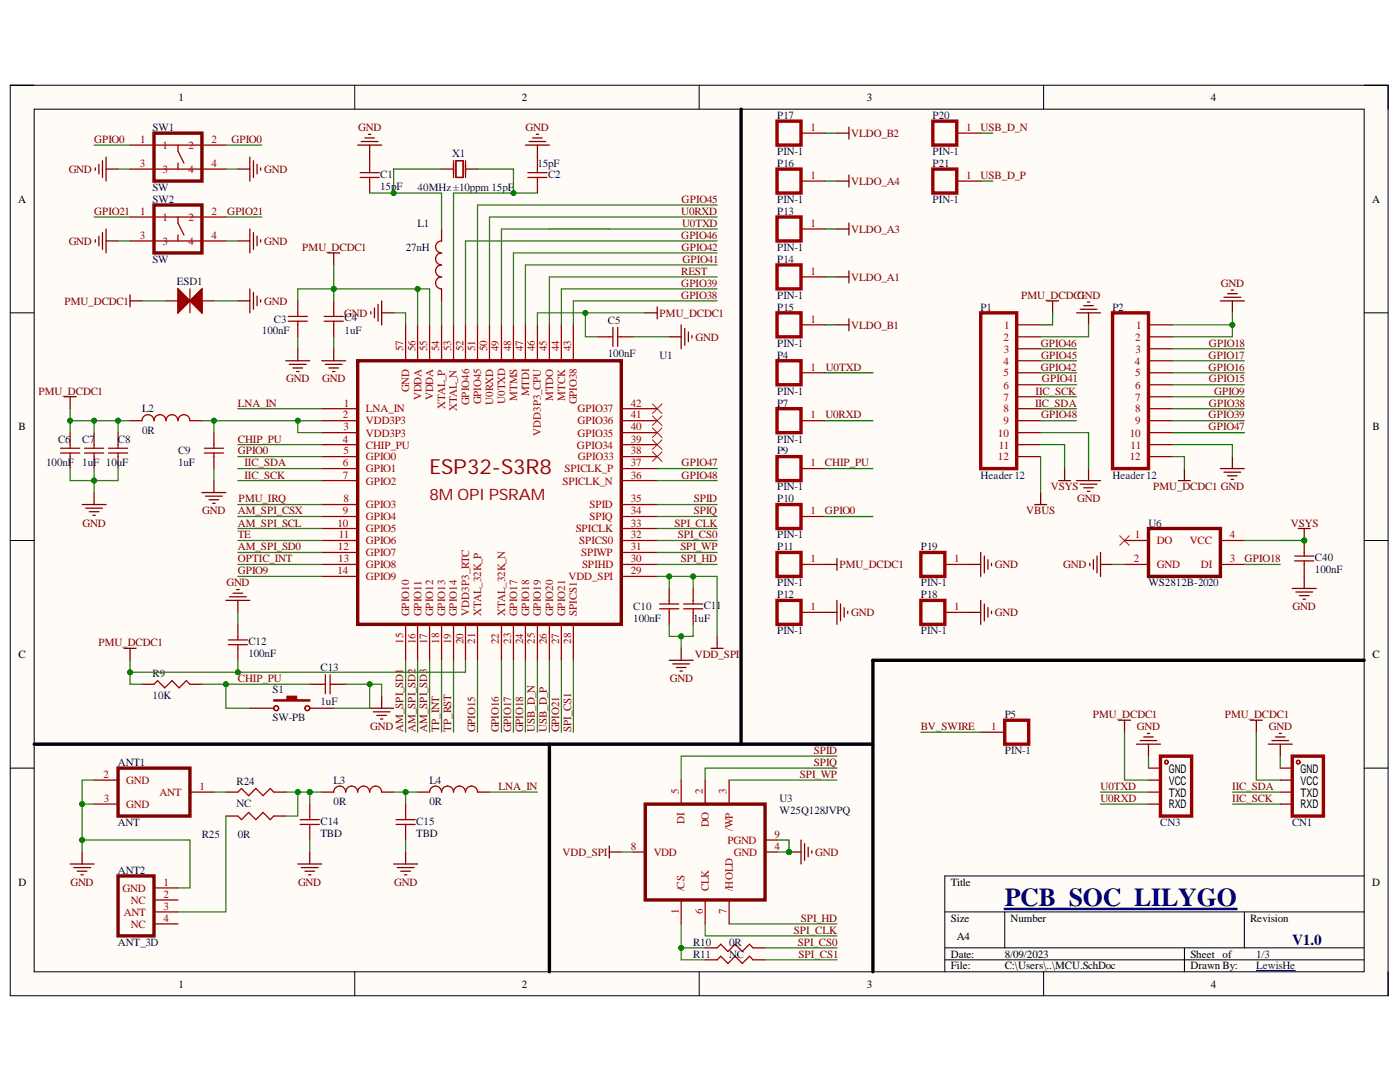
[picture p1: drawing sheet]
<svg xmlns="http://www.w3.org/2000/svg" width="279mm" height="216mm" viewBox="0 0 279 216" stroke-linecap="round" stroke-linejoin="round" font-family="sans-serif">
<defs><g id="words">
<text font-size="5.2" fill="#000080" x="200.5" y="180.8">PCB_SOC_LILYGO</text>
<text font-size="4.1" fill="#980000" x="85.7" y="94.6">ESP32-S3R8</text>
<text font-size="3.1" fill="#980000" x="85.7" y="99.7">8M OPI PSRAM</text>
<text font-size="3" fill="#000080" x="257.9" y="188.5">V1.0</text>
<g font-size="2.4">
<text x="233.2" y="154.2">GND</text>
<text x="259.6" y="154.2">GND</text>
<text x="233.2" y="156.6">VCC</text>
<text x="233.2" y="158.9">TXD</text>
<text x="233.2" y="161.3">RXD</text>
<text x="259.6" y="156.6">VCC</text>
<text x="259.6" y="158.9">TXD</text>
<text x="259.6" y="161.3">RXD</text>
</g>
<g font-size="2.2">
<text x="35.6" y="20.1">1</text>
<text x="104.1" y="20.1">2</text>
<text x="173" y="20.1">3</text>
<text x="241.6" y="20.1">4</text>
<text x="3.6" y="40.4">A</text>
<text x="273.9" y="40.4">A</text>
<text x="3.7" y="85.9">B</text>
<text x="273.9" y="85.9">B</text>
<text x="3.7" y="131.4">C</text>
<text x="273.9" y="131.4">C</text>
<text x="3.7" y="176.8">D</text>
<text x="189.8" y="176.8">Title</text>
<text x="273.9" y="176.8">D</text>
<text x="189.8" y="183.9">Size</text>
<text x="201.7" y="183.9">Number</text>
<text x="249.5" y="183.9">Revision</text>
<text x="189.8" y="191.1">Date:</text>
<text x="190.9" y="187.5">A4</text>
<text x="200.5" y="191.1">8/09/2023</text>
<text x="237.6" y="191.1">Sheet of</text>
<text x="35.6" y="197.1">1</text>
<text x="104.1" y="197.1">2</text>
<text x="173" y="197.1">3</text>
<text x="189.8" y="193.4">File:</text>
<text x="200.5" y="193.4">C:\Users\..\MCU.SchDoc</text>
<text x="237.6" y="193.4">Drawn By:</text>
<text x="241.6" y="197.1">4</text>
</g>
<g font-size="2.2" fill="#000080">
<text x="155.1" y="23.8">P17</text>
<text x="186.1" y="23.8">P20</text>
<text x="30.5" y="26.1">SW1</text>
<text x="75.9" y="35.4">C1</text>
<text x="90.3" y="31.4">X1</text>
<text x="107.3" y="33.3">15pF</text>
<text x="109.4" y="35.4">C2</text>
<text x="155.1" y="33.3">P16</text>
<text x="155.1" y="30.9">PIN-1</text>
<text x="186.1" y="33.3">P21</text>
<text x="186.1" y="30.9">PIN-1</text>
<text x="30.5" y="38.1">SW</text>
<text x="30.5" y="40.4">SW2</text>
<text x="75.9" y="37.8">15p</text>
<text x="79.1" y="37.8">F</text>
<text x="83.3" y="38.1">40MHz±10ppm 15pF</text>
<text x="155.1" y="40.4">PIN-1</text>
<text x="186.1" y="40.4">PIN-1</text>
<text x="83.3" y="45.3">L1</text>
<text x="155.1" y="42.9">P13</text>
<text x="30.5" y="52.4">SW</text>
<text x="81" y="50.1">27nH</text>
<text x="155.1" y="52.4">P14</text>
<text x="155.1" y="50.1">PIN-1</text>
<text x="35.3" y="56.9">ESD1</text>
<text x="155.1" y="59.6">PIN-1</text>
<text x="54.7" y="64.4">C3</text>
<text x="68.8" y="64.1">C4</text>
<text x="121.3" y="64.6">C5</text>
<text x="155.1" y="62">P15</text>
<text x="195.7" y="62">P1</text>
<text x="222" y="62">P2</text>
<text x="52.3" y="66.7">100nF</text>
<text x="68.8" y="66.6">1uF</text>
<text x="121.3" y="71.3">100nF</text>
<text x="131.6" y="71.6">U1</text>
<text x="155.1" y="71.6">P4</text>
<text x="155.1" y="69.2">PIN-1</text>
<text x="28.3" y="82.3">L2</text>
<text x="155.1" y="78.8">PIN-1</text>
<text x="155.1" y="81.1">P7</text>
<text x="11.6" y="88.3">C6</text>
<text x="16.4" y="88.3">C7</text>
<text x="23.5" y="88.3">C8</text>
<text x="28.3" y="86.6">0R</text>
<text x="155.1" y="88.3">PIN-1</text>
<text x="9.2" y="93">100nF</text>
<text x="16.4" y="93">1uF 10uF</text>
<text x="35.5" y="93">1uF</text>
<text x="35.5" y="90.7">C9</text>
<text x="155.1" y="90.7">P9</text>
<text x="195.7" y="95.5">Header12</text>
<text x="222" y="95.5">Header12</text>
<text x="155.1" y="97.9">PIN-1</text>
<text x="155.1" y="100.2">P10</text>
<text x="155.1" y="107.4">PIN-1</text>
<text x="229.2" y="105.1">U6</text>
<text x="155.1" y="109.8">P11</text>
<text x="183.8" y="109.8">P19</text>
<text x="262.4" y="112">C40</text>
<text x="155.1" y="117">PIN-1</text>
<text x="155.1" y="119.4">P12</text>
<text x="183.8" y="119.4">P18</text>
<text x="183.8" y="117">PIN-1</text>
<text x="229.2" y="117">WS2812B-2020</text>
<text x="262.4" y="114.4">100nF</text>
<text x="126.4" y="124.2">100nF</text>
<text x="126.4" y="121.7">C10</text>
<text x="138.3" y="124.2">1uF</text>
<text x="140.4" y="121.6">C11</text>
<text x="49.6" y="131.1">100nF</text>
<text x="49.6" y="128.7">C12</text>
<text x="155.1" y="126.5">PIN-1</text>
<text x="183.8" y="126.5">PIN-1</text>
<text x="30.5" y="135.2">R9</text>
<text x="64" y="134">C13</text>
<text x="30.5" y="139.5">10K</text>
<text x="54.4" y="138.2">S1</text>
<text x="54.4" y="144">SW-PB</text>
<text x="64" y="140.7">1uF</text>
<text x="200.5" y="143.3">P5</text>
<text x="23.5" y="152.8">ANT1</text>
<text x="200.5" y="150.5">PIN-1</text>
<text x="47.2" y="161">NC</text>
<text x="47.2" y="156.7">R24</text>
<text x="66.6" y="160.7">0R</text>
<text x="66.6" y="156.4">L3</text>
<text x="85.7" y="160.7">0R</text>
<text x="85.7" y="156.4">L4</text>
<text x="155.6" y="160">U3</text>
<text x="23.5" y="164.8">ANT</text>
<text x="40.3" y="167.1">R25</text>
<text x="47.5" y="167.1">0R</text>
<text x="64" y="167">TBD</text>
<text x="64" y="164.5">C14</text>
<text x="83.1" y="167">TBD</text>
<text x="83.1" y="164.5">C15</text>
<text x="155.6" y="162.4">W25Q128JVPQ</text>
<text x="231.6" y="164.8">CN3</text>
<text x="257.9" y="164.8">CN1</text>
<text x="23.5" y="174.3">ANT2</text>
<text x="23.5" y="188.7">ANT_3D</text>
<text x="138.3" y="188.7">R10</text>
<text x="138.3" y="191.1">R11</text>
<text x="145.5" y="188.7">0R</text>
<text x="145.5" y="191.1">NC</text>
<text x="250.7" y="191.1">1/3</text>
<text x="250.7" y="193.4">LewisHe</text>
</g>
<g font-size="2.2" fill="#800000">
<text x="18.8" y="28.5">GPIO0</text>
<text x="46.2" y="28.5">GPIO0</text>
<text x="71.5" y="26.1">GND</text>
<text x="104.9" y="26.1">GND</text>
<text x="169.9" y="27.3">VLDO_B2</text>
<text x="195.7" y="26.1">USB_D_N</text>
<text x="13.7" y="34.5">GND</text>
<text x="52.7" y="34.5">GND</text>
<text x="195.7" y="35.7">USB_D_P</text>
<text x="136" y="40.4">GPIO45</text>
<text x="169.9" y="36.9">VLDO_A4</text>
<text x="18.8" y="42.9">GPIO21</text>
<text x="45.3" y="42.9">GPIO21</text>
<text x="136" y="42.9">U0RXD</text>
<text x="136" y="47.6">GPIO46</text>
<text x="136.1" y="45.3">U0TXD</text>
<text x="169.9" y="46.4">VLDO_A3</text>
<text x="13.7" y="48.8">GND</text>
<text x="52.7" y="48.8">GND</text>
<text x="60.3" y="50.1">PMU_DCDC1</text>
<text x="136" y="50.1">GPIO42</text>
<text x="136.2" y="52.4">GPIO41</text>
<text x="136" y="57.2">GPIO39</text>
<text x="136" y="54.8">REST</text>
<text x="136" y="59.6">GPIO38</text>
<text x="169.9" y="56">VLDO_A1</text>
<text x="203.8" y="59.6">PMU_DCDCG1ND</text>
<text x="243.7" y="57.2">GND</text>
<text x="12.9" y="60.8">PMU_DCDC1</text>
<text x="52.7" y="60.8">GND</text>
<text x="68.7" y="63.2">GND</text>
<text x="131.6" y="63.2">PMU_DCDC1</text>
<text x="169.9" y="65.6">VLDO_B1</text>
<text x="138.8" y="68">GND</text>
<text x="207.7" y="69.2">GPIO46</text>
<text x="207.8" y="71.6">GPIO45</text>
<text x="241.2" y="71.6">GPIO17</text>
<text x="241.3" y="69.2">GPIO18</text>
<text x="57.1" y="76.3">GND</text>
<text x="64.3" y="76.3">GND</text>
<text x="164.8" y="73.9">U0TXD</text>
<text x="207.7" y="73.9">GPIO42</text>
<text x="207.9" y="76.3">GPIO41</text>
<text x="241.2" y="73.9">GPIO16</text>
<text x="241.3" y="76.3">GPIO15</text>
<text x="7.7" y="78.8">PMU_DCDC1</text>
<text x="47.5" y="81.1">LNA_IN</text>
<text x="164.7" y="83.5">U0RXD</text>
<text x="206.6" y="81.1">IIC_SDA</text>
<text x="206.7" y="78.8">IIC_SCK</text>
<text x="207.8" y="83.5">GPIO48</text>
<text x="241.2" y="83.5">GPIO39</text>
<text x="241.3" y="81.1">GPIO38</text>
<text x="242.3" y="78.8">GPIO9</text>
<text x="47.5" y="88.3">CHIP_PU</text>
<text x="241.2" y="85.9">GPIO47</text>
<text x="47.5" y="90.7">GPIO0</text>
<text x="48.8" y="93">IIC_SDA</text>
<text x="48.8" y="95.5">IIC_SCK</text>
<text x="136" y="95.5">GPIO48</text>
<text x="136" y="93">GPIO47</text>
<text x="164.6" y="93">CHIP_PU</text>
<text x="47.6" y="100.2">PMU_IRQ</text>
<text x="138.5" y="100.2">SPID</text>
<text x="209.7" y="97.9">VSYS</text>
<text x="215" y="100.2">GND</text>
<text x="230.1" y="97.9">PMU_DCDC1 GND</text>
<text x="16.5" y="105.1">GND</text>
<text x="40.4" y="102.6">GND</text>
<text x="47.5" y="102.6">AM_SPI_CSX</text>
<text x="47.5" y="105.1">AM_SPI_SCL</text>
<text x="47.5" y="107.4">TE</text>
<text x="134.6" y="105.1">SPI_CLK</text>
<text x="135.3" y="107.4">SPI_CS0</text>
<text x="138.5" y="102.6">SPIQ</text>
<text x="164.6" y="102.6">GPIO0</text>
<text x="204.8" y="102.6">VBUS</text>
<text x="257.6" y="105.1">VSYS</text>
<text x="47.5" y="109.8">AM_SPI_SD0</text>
<text x="47.5" y="112.2">OPTIC_INT</text>
<text x="135.8" y="109.8">SPI_WP</text>
<text x="135.9" y="112.2">SPI_HD</text>
<text x="167.5" y="113.4">PMU_DCDC1</text>
<text x="198.6" y="113.4">GND</text>
<text x="212.2" y="113.4">GND</text>
<text x="248.4" y="112.2">GPIO18</text>
<text x="45.2" y="117">GND</text>
<text x="47.5" y="114.6">GPIO9</text>
<text x="169.9" y="123">GND</text>
<text x="198.6" y="123">GND</text>
<text x="257.9" y="121.7">GND</text>
<text x="19.6" y="128.9">PMU_DCDC1</text>
<text x="138.7" y="131.4">VDD_SPI</text>
<text x="47.5" y="136.1">CHIP_PU</text>
<text x="133.7" y="136.1">GND</text>
<text x="218.1" y="143.3">PMU_DCDC1</text>
<text x="244.4" y="143.3">PMU_DCDC1</text>
<text x="73.9" y="145.7">GND</text>
<text x="80.5" y="146.1" transform="rotate(-90 80.5 146.1)">AM_SPI_SD1</text>
<text x="82.9" y="146.1" transform="rotate(-90 82.9 146.1)">AM_SPI_SD2</text>
<text x="85.3" y="146.1" transform="rotate(-90 85.3 146.1)">AM_SPI_SD3</text>
<text x="87.6" y="146.1" transform="rotate(-90 87.6 146.1)">TP_INT</text>
<text x="90" y="146.1" transform="rotate(-90 90 146.1)">TP_RST</text>
<text x="94.8" y="146.1" transform="rotate(-90 94.8 146.1)">GPIO15</text>
<text x="99.6" y="146.1" transform="rotate(-90 99.6 146.1)">GPIO16</text>
<text x="102" y="146.1" transform="rotate(-90 102 146.1)">GPIO17</text>
<text x="104.4" y="146.1" transform="rotate(-90 104.4 146.1)">GPIO18</text>
<text x="106.8" y="146.1" transform="rotate(-90 106.8 146.1)">USB_D_N</text>
<text x="109.1" y="146.1" transform="rotate(-90 109.1 146.1)">USB_D_P</text>
<text x="111.6" y="146.1" transform="rotate(-90 111.6 146.1)">GPIO21</text>
<text x="114" y="146.1" transform="rotate(-90 114 146.1)">SPI_CS1</text>
<text x="183.8" y="145.7">BV_SWIRE</text>
<text x="226.9" y="145.7">GND</text>
<text x="253.2" y="145.7">GND</text>
<text x="159.6" y="155.2">SPI_WP</text>
<text x="162.4" y="150.5">SPID</text>
<text x="162.4" y="152.8">SPIQ</text>
<text x="99.5" y="157.6">LNA_IN</text>
<text x="219.6" y="157.6">U0TXD</text>
<text x="219.6" y="160">U0RXD</text>
<text x="245.9" y="157.6">IIC_SDA</text>
<text x="245.9" y="160">IIC_SCK</text>
<text x="112.3" y="170.8">VDD_SPI</text>
<text x="162.7" y="170.8">GND</text>
<text x="14" y="176.8">GND</text>
<text x="59.5" y="176.8">GND</text>
<text x="78.7" y="176.8">GND</text>
<text x="159.8" y="183.9">SPI_HD</text>
<text x="158.5" y="186.3">SPI_CLK</text>
<text x="159.2" y="188.7">SPI_CS0</text>
<text x="159.4" y="191.1">SPI_CS1</text>
</g>
<g font-size="2.2" fill="#980000">
<text x="28" y="28.5">1</text>
<text x="32.4" y="29.7">1</text>
<text x="37.6" y="29.7">2</text>
<text x="42.2" y="28.5">2</text>
<text x="161.8" y="26.1">1</text>
<text x="192.8" y="26.1">1</text>
<text x="27.9" y="33.3">3</text>
<text x="32.4" y="34.5">3</text>
<text x="37.6" y="34.5">4</text>
<text x="42.2" y="33.3">4</text>
<text x="161.8" y="35.7">1</text>
<text x="192.8" y="35.7">1</text>
<text x="27.9" y="47.6">3</text>
<text x="28" y="42.9">1</text>
<text x="32.4" y="44.1">1</text>
<text x="37.6" y="44.1">2</text>
<text x="42.2" y="42.9">2</text>
<text x="42.2" y="47.6">4</text>
<text x="161.8" y="45.3">1</text>
<text x="32.4" y="48.8">3</text>
<text x="37.6" y="48.8">4</text>
<text x="161.8" y="54.8">1</text>
<text x="161.8" y="64.4">1</text>
<text x="200.4" y="65.6">1</text>
<text x="226.7" y="65.6">1</text>
<text x="80.5" y="70" transform="rotate(-90 80.5 70)">57</text>
<text x="82.9" y="70" transform="rotate(-90 82.9 70)">56</text>
<text x="85.3" y="70" transform="rotate(-90 85.3 70)">55</text>
<text x="87.6" y="70" transform="rotate(-90 87.6 70)">54</text>
<text x="90" y="70" transform="rotate(-90 90 70)">53</text>
<text x="92.5" y="70" transform="rotate(-90 92.5 70)">52</text>
<text x="94.8" y="70" transform="rotate(-90 94.8 70)">51</text>
<text x="97.2" y="70" transform="rotate(-90 97.2 70)">50</text>
<text x="99.6" y="70" transform="rotate(-90 99.6 70)">49</text>
<text x="102" y="70" transform="rotate(-90 102 70)">48</text>
<text x="104.4" y="70" transform="rotate(-90 104.4 70)">47</text>
<text x="106.8" y="70" transform="rotate(-90 106.8 70)">46</text>
<text x="109.1" y="70" transform="rotate(-90 109.1 70)">45</text>
<text x="111.6" y="70" transform="rotate(-90 111.6 70)">44</text>
<text x="114" y="70" transform="rotate(-90 114 70)">43</text>
<text x="200.3" y="68">2</text>
<text x="200.3" y="70.4">3</text>
<text x="226.6" y="68">2</text>
<text x="226.6" y="70.4">3</text>
<text x="161.8" y="73.9">1</text>
<text x="200.3" y="72.7">4</text>
<text x="200.3" y="75.1">5</text>
<text x="200.3" y="77.6">6</text>
<text x="226.5" y="72.7">4</text>
<text x="226.6" y="75.1">5</text>
<text x="226.6" y="77.6">6</text>
<text x="68.4" y="83.5">2</text>
<text x="68.6" y="81.1">1</text>
<text x="73" y="82.3">LNA_IN</text>
<text x="81.6" y="78.2" transform="rotate(-90 81.6 78.2)">GND</text>
<text x="84.1" y="79.9" transform="rotate(-90 84.1 79.9)">VDDA</text>
<text x="86.5" y="79.9" transform="rotate(-90 86.5 79.9)">VDDA</text>
<text x="88.8" y="81.6" transform="rotate(-90 88.8 81.6)">XTAL_P</text>
<text x="91.2" y="82.1" transform="rotate(-90 91.2 82.1)">XTAL_N</text>
<text x="93.7" y="80.8" transform="rotate(-90 93.7 80.8)">GPIO46</text>
<text x="96" y="80.7" transform="rotate(-90 96 80.7)">GPIO45</text>
<text x="98.4" y="80.8" transform="rotate(-90 98.4 80.8)">U0RXD</text>
<text x="100.8" y="80.6" transform="rotate(-90 100.8 80.6)">U0TXD</text>
<text x="103.2" y="79.9" transform="rotate(-90 103.2 79.9)">MTMS</text>
<text x="105.6" y="79.1" transform="rotate(-90 105.6 79.1)">MTDI</text>
<text x="110.4" y="79.9" transform="rotate(-90 110.4 79.9)">MTDO</text>
<text x="112.8" y="79.9" transform="rotate(-90 112.8 79.9)">MTCK</text>
<text x="115.1" y="80.7" transform="rotate(-90 115.1 80.7)">GPIO38</text>
<text x="115.2" y="82.3">GPIO37</text>
<text x="125.9" y="83.5">41</text>
<text x="125.9" y="81.1">42</text>
<text x="161.8" y="83.5">1</text>
<text x="200.3" y="79.9">7</text>
<text x="200.3" y="82.3">8</text>
<text x="226.6" y="79.9">7</text>
<text x="226.6" y="82.3">8</text>
<text x="68.4" y="88.3">4</text>
<text x="68.5" y="85.9">3</text>
<text x="73" y="84.7">VDD3P3</text>
<text x="73" y="87.1">VDD3P3</text>
<text x="73" y="89.5">CHIP_PU</text>
<text x="108" y="87" transform="rotate(-90 108 87)">VDD3P3_CPU</text>
<text x="115.1" y="89.5">GPIO34</text>
<text x="115.2" y="87.1">GPIO35</text>
<text x="115.2" y="84.7">GPIO36</text>
<text x="125.9" y="88.3">39</text>
<text x="125.9" y="85.9">40</text>
<text x="199.2" y="87.1">10</text>
<text x="199.3" y="89.5">11</text>
<text x="200.3" y="84.7">9</text>
<text x="225.5" y="87.1">10</text>
<text x="225.6" y="89.5">11</text>
<text x="226.6" y="84.7">9</text>
<text x="68.4" y="93">6</text>
<text x="68.4" y="95.5">7</text>
<text x="68.5" y="90.7">5</text>
<text x="73" y="91.9">GPIO0</text>
<text x="73" y="94.2">GPIO1</text>
<text x="112.7" y="94.2">SPICLK_P</text>
<text x="115.3" y="91.9">GPIO33</text>
<text x="125.9" y="95.5">36</text>
<text x="125.9" y="93">37</text>
<text x="125.9" y="90.7">38</text>
<text x="161.8" y="93">1</text>
<text x="199.2" y="91.9">12</text>
<text x="225.5" y="91.9">12</text>
<text x="68.5" y="100.2">8</text>
<text x="73" y="96.7">GPIO2</text>
<text x="73" y="101.4">GPIO3</text>
<text x="112.3" y="96.7">SPICLK_N</text>
<text x="117.7" y="101.4">SPID</text>
<text x="125.9" y="100.2">35</text>
<text x="67.3" y="105.1">10</text>
<text x="67.6" y="107.4">11</text>
<text x="68.4" y="102.6">9</text>
<text x="73" y="103.8">GPIO4</text>
<text x="73" y="106.2">GPIO5</text>
<text x="114.9" y="106.2">SPICLK</text>
<text x="117.7" y="103.8">SPIQ</text>
<text x="125.9" y="107.4">32</text>
<text x="125.9" y="105.1">33</text>
<text x="125.9" y="102.6">34</text>
<text x="161.8" y="102.6">1</text>
<text x="226.5" y="107.4">1</text>
<text x="245.4" y="107.4">4</text>
<text x="67.4" y="109.8">12</text>
<text x="67.5" y="112.2">13</text>
<text x="73" y="108.6">GPIO6</text>
<text x="73" y="111">GPIO7</text>
<text x="73" y="113.4">GPIO8</text>
<text x="115.6" y="108.6">SPICS0</text>
<text x="116" y="111">SPIWP</text>
<text x="116.2" y="113.4">SPIHD</text>
<text x="125.9" y="112.2">30</text>
<text x="125.9" y="109.8">31</text>
<text x="161.8" y="112.2">1</text>
<text x="190.4" y="112.2">1</text>
<text x="226.3" y="112.2">2</text>
<text x="230.9" y="108.6">DO</text>
<text x="230.9" y="113.4">GND</text>
<text x="237.5" y="108.6">VCC</text>
<text x="239.7" y="113.4">DI</text>
<text x="245.4" y="112.2">3</text>
<text x="67.3" y="114.6">14</text>
<text x="73" y="115.8">GPIO9</text>
<text x="113.4" y="115.8">VDD_SPI</text>
<text x="125.9" y="114.6">29</text>
<text x="81.6" y="122.9" transform="rotate(-90 81.6 122.9)">GPIO10</text>
<text x="84.1" y="122.9" transform="rotate(-90 84.1 122.9)">GPIO11</text>
<text x="86.5" y="122.9" transform="rotate(-90 86.5 122.9)">GPIO12</text>
<text x="88.8" y="122.9" transform="rotate(-90 88.8 122.9)">GPIO13</text>
<text x="91.2" y="122.9" transform="rotate(-90 91.2 122.9)">GPIO14</text>
<text x="93.7" y="122.9" transform="rotate(-90 93.7 122.9)">VDD3P3_RTC</text>
<text x="96" y="122.9" transform="rotate(-90 96 122.9)">XTAL_32K_P</text>
<text x="100.8" y="122.9" transform="rotate(-90 100.8 122.9)">XTAL_32K_N</text>
<text x="103.2" y="122.9" transform="rotate(-90 103.2 122.9)">GPIO17</text>
<text x="105.6" y="122.9" transform="rotate(-90 105.6 122.9)">GPIO18</text>
<text x="108" y="122.9" transform="rotate(-90 108 122.9)">GPIO19</text>
<text x="110.4" y="122.9" transform="rotate(-90 110.4 122.9)">GPIO20</text>
<text x="112.8" y="122.9" transform="rotate(-90 112.8 122.9)">GPIO21</text>
<text x="115.1" y="122.9" transform="rotate(-90 115.1 122.9)">SPICS1</text>
<text x="161.8" y="121.7">1</text>
<text x="190.4" y="121.7">1</text>
<text x="80.5" y="128.5" transform="rotate(-90 80.5 128.5)">15</text>
<text x="82.9" y="128.6" transform="rotate(-90 82.9 128.6)">16</text>
<text x="85.3" y="128.6" transform="rotate(-90 85.3 128.6)">17</text>
<text x="87.6" y="128.5" transform="rotate(-90 87.6 128.5)">18</text>
<text x="90" y="128.6" transform="rotate(-90 90 128.6)">19</text>
<text x="92.5" y="128.6" transform="rotate(-90 92.5 128.6)">20</text>
<text x="94.8" y="128.4" transform="rotate(-90 94.8 128.4)">21</text>
<text x="99.6" y="128.6" transform="rotate(-90 99.6 128.6)">22</text>
<text x="102" y="128.5" transform="rotate(-90 102 128.5)">23</text>
<text x="104.4" y="128.6" transform="rotate(-90 104.4 128.6)">24</text>
<text x="106.8" y="128.5" transform="rotate(-90 106.8 128.5)">25</text>
<text x="109.1" y="128.6" transform="rotate(-90 109.1 128.6)">26</text>
<text x="111.6" y="128.6" transform="rotate(-90 111.6 128.6)">27</text>
<text x="114" y="128.5" transform="rotate(-90 114 128.5)">28</text>
<text x="197.8" y="145.7">1</text>
<text x="20.6" y="155.2">2</text>
<text x="20.7" y="160">3</text>
<text x="25.2" y="156.4">GND</text>
<text x="25.2" y="161.2">GND</text>
<text x="31.8" y="158.9">ANT</text>
<text x="39.8" y="157.6">1</text>
<text x="135.4" y="158.5" transform="rotate(-90 135.4 158.5)">5</text>
<text x="140.3" y="158.5" transform="rotate(-90 140.3 158.5)">2</text>
<text x="145" y="158.5" transform="rotate(-90 145 158.5)">3</text>
<text x="136.6" y="164.4" transform="rotate(-90 136.6 164.4)">DI</text>
<text x="141.5" y="165.1" transform="rotate(-90 141.5 165.1)">DO</text>
<text x="146.3" y="165.9" transform="rotate(-90 146.3 165.9)">/WP</text>
<text x="154.6" y="167.1">9</text>
<text x="125.9" y="169.6">8</text>
<text x="130.5" y="170.8">VDD</text>
<text x="145.2" y="168.4">PGND</text>
<text x="146.4" y="170.8">GND</text>
<text x="154.6" y="169.6">4</text>
<text x="24.4" y="178">GND</text>
<text x="32.7" y="176.8">1</text>
<text x="32.7" y="179.2">2</text>
<text x="136.6" y="177.9" transform="rotate(-90 136.6 177.9)">/CS</text>
<text x="141.5" y="177.9" transform="rotate(-90 141.5 177.9)">CLK</text>
<text x="146.3" y="177.9" transform="rotate(-90 146.3 177.9)">/HOLD</text>
<text x="24.7" y="182.7">ANT</text>
<text x="26.1" y="180.3">NC</text>
<text x="26.1" y="185.1">NC</text>
<text x="32.7" y="181.5">3</text>
<text x="32.7" y="183.9">4</text>
<text x="135.4" y="182.3" transform="rotate(-90 135.4 182.3)">1</text>
<text x="140.3" y="182.5" transform="rotate(-90 140.3 182.5)">6</text>
<text x="145" y="182.5" transform="rotate(-90 145 182.5)">7</text>
</g>
</g></defs>
<path d="M2 17h275v181.7h-275z" fill-rule="evenodd" fill="#fffcf8"/>
<path d="M2 17h275v181.7h-275z" fill="none" stroke="#000" stroke-width=".2"/>
<path d="M6.8 21.8h265.4v172.1h-265.4z" fill-rule="evenodd" fill="#fffcf8"/>
<g fill="none" stroke="#000" stroke-width=".2">
<path d="M2 17h4.8M70.8 17v4.8M139.5 17v4.8M208.3 17v4.8M272.2 17h4.8v4.8M6.8 21.8h265.4v172.1h-265.4zM2 62.4h4.8M272.2 62.4h4.8M2 107.8h4.8M272.2 107.8h4.8M2 153.3h4.8M272.2 153.3h4.8"/>
<path d="M272.2 174.8h-83.6v19.1M70.8 193.9v4.8M139.5 193.9v4.8M188.6 182h83.6M188.6 189.1h83.6M188.6 191.5h83.6M200.5 182v7.1M208.3 193.9v4.8M236.4 189.1v4.8M248.3 182v7.1M277 193.9v4.8"/>
</g>
<path d="M71.4 72h52.6v52.6h-52.6zM23.6 153.3h14.3v9.5h-14.3zM128.8 160.4h23.9v19.2h-23.9z" fill="none" stroke="#800000" stroke-width=".68"/>
<g fill="none" stroke="#980000" stroke-width=".25">
<path d="M71.9 34.5h3.8M71.9 35.4h3.8M73.8 31.3v3.2M73.8 35.4v3.1M105.3 34.5h3.9M105.3 35.4h3.9M107.3 31.3v3.2M107.3 35.4v3.1M88.1 45.7v2.4a1.19 1.19 0 0 0-1.2 1.2 1.19 1.19 0 0 0 1.2 1.2 1.2 1.2 0 0 0-1.2 1.2 1.2 1.2 0 0 0 1.2 1.2 1.19 1.19 0 0 0-1.2 1.2 1.19 1.19 0 0 0 1.2 1.2 1.19 1.19 0 0 0-1.2 1.1 1.19 1.19 0 0 0 1.2 1.2v2.4M57.5 63.1h3.8M57.5 64.1h3.8M59.4 60v3.1"/>
<path d="M59.4 64.1v3.1M64.7 63.1h3.8M64.7 64.1h3.8M66.6 60v3.1M66.6 64.1v3.1M80.9 64.8v7.2M83.3 64.8v7.2M85.7 64.8v7.2M88.1 64.8v7.2M90.5 64.8v7.2M92.9 64.8v7.2M95.3 64.8v7.2"/>
<path d="M97.7 64.8v7.2M100.1 64.8v7.2M102.5 64.8v7.2M104.9 64.8v7.2M107.3 64.8v7.2M109.6 64.8v7.2M112 64.8v7.2M114.4 64.8v7.2M12.1 89.4h3.8M12.1 90.4h3.8M14 86.3v3.1M14 90.4v3.1"/>
<path d="M16.9 89.4h3.8M16.9 90.4h3.8M18.8 86.3v3.1M18.8 90.4v3.1M21.6 89.4h3.9M21.6 90.4h3.9M23.6 86.3v3.1M23.6 90.4v3.1M26 83.9h2.3a1.2 1.2 0 0 1 1.2-1.2 1.2 1.2 0 0 1 1.2 1.2 1.2 1.2 0 0 1 1.2-1.2 1.2 1.2 0 0 1 1.2 1.2 1.19 1.19 0 0 1 1.2-1.2 1.19 1.19 0 0 1 1.2 1.2 1.2 1.2 0 0 1 1.2-1.2 1.2 1.2 0 0 1 1.2 1.2h2.4M40.8 89.4h3.8M40.8 90.4h3.8M42.7 86.3v3.1"/>
<path d="M42.7 90.4v3.1M64.2 81.5h7.2M64.2 83.9h7.2M64.2 86.3h7.2M64.2 88.7h7.2M64.2 91.1h7.2M64.2 93.5h7.2M64.2 95.9h7.2M124 81.5h7.2M124 83.9h7.2M124 86.3h7.2M124 88.7h7.2"/>
<path d="M124 91.1h7.2M124 93.5h7.2M124 95.9h7.2M64.2 100.7h7.2M64.2 103.1h7.2M64.2 105.5h7.2M64.2 107.8h7.2M64.2 110.2h7.2M64.2 112.6h7.2M64.2 115h7.2M124 100.7h7.2M124 103.1h7.2"/>
<path d="M124 105.5h7.2M124 107.8h7.2M124 110.2h7.2M124 112.6h7.2M124 115h7.2M133.6 117.4v3.1M138.3 117.4v3.1M45.6 127.7h3.8M45.6 128.6h3.8M47.5 124.6v3.1M47.5 128.6v3.2M80.9 124.6v7.2"/>
<path d="M83.3 124.6v7.2M85.7 124.6v7.2M88.1 124.6v7.2M90.5 124.6v7.2M92.9 124.6v7.2M95.3 124.6v7.2M100.1 124.6v7.2M102.5 124.6v7.2M104.9 124.6v7.2M107.3 124.6v7.2M109.6 124.6v7.2M112 124.6v7.2"/>
<path d="M114.4 124.6v7.2M131.6 120.5h3.9M131.6 121.5h3.9M133.6 121.5v3.1M136.4 120.5h3.8M136.4 121.5h3.8M138.3 121.5v3.1M18.8 155.7h4.8M37.9 158.1h4.8M64.2 158.1h2.4a1.19 1.19 0 0 1 1.2-1.2 1.19 1.19 0 0 1 1.2 1.2 1.2 1.2 0 0 1 1.2-1.2 1.2 1.2 0 0 1 1.2 1.2 1.2 1.2 0 0 1 1.2-1.2 1.2 1.2 0 0 1 1.2 1.2 1.2 1.2 0 0 1 1.2-1.2 1.2 1.2 0 0 1 1.2 1.2h2.4M135.9 155.7v4.7M140.7 155.7v4.7"/>
<path d="M145.5 155.7v4.7M18.8 160.4h4.8M59.9 163.6h3.8M59.9 164.5h3.8M61.8 160.4v3.2M61.8 164.5v3.1M79 163.6h3.9M79 164.5h3.9M80.9 160.4v3.2M80.9 164.5v3.1M126.4 170h2.4M135.9 179.6v4.8"/>
<path d="M140.7 179.6v4.8M145.5 179.6v4.8M152.7 170h2.4M152.7 167.6h2.4"/>
</g>
<g fill="none" stroke="#800000" stroke-width=".25">
<path d="M71.4 29h4.8M72.1 28.2h3.3M72.8 27.5h1.9M73.5 26.8h.5M73.8 29v2.3M104.9 29h4.7M105.6 28.2h3.3M106.3 27.5h1.9M107 26.8h.5M107.3 29v2.3M57 72h4.8M57.8 72.7h3.3"/>
<path d="M58.5 73.4h1.9M59.2 74.1h.5M59.4 69.6v2.4M64.2 72h4.8M64.9 72.7h3.4M65.6 73.4h2M66.4 74.1h.4M66.6 69.6v2.4M74 62.2v.5M74.7 61.5v1.9M75.4 60.8v3.3M76.2 60v4.8"/>
<path d="M76.2 62.4h2.4M18.8 98.3v2.4M40.3 98.3h4.8M41 99h3.4M41.7 99.7h1.9M42.7 95.9v2.4M16.4 100.7h4.8M17.1 101.4h3.4M17.8 102.1h1.9M18.5 102.8h.5M42.4 100.4h.5M45.1 119.8h4.8"/>
<path d="M45.8 119.1h3.3M46.5 118.4h1.9M47.2 117.7h.5M47.5 119.8v2.4M133.6 131.8h4.7M134.3 132.5h3.3M135 133.2h1.9M135.7 133.9h.5M135.9 129.4v2.4M14 172.4h4.8M14.7 173.1h3.4M15.4 173.8h1.9"/>
<path d="M16.1 174.6h.5M16.4 170v2.4M59.4 172.4h4.8M60.2 173.1h3.3M60.9 173.8h1.9M61.6 174.6h.5M61.8 170v2.4M78.6 172.4h4.7M79.3 173.1h3.3M80 173.8h1.9M80.7 174.6h.5M80.9 170v2.4"/>
<path d="M157.5 170h2.4M159.9 167.6v4.8M160.6 168.3v3.4M161.3 169.1v1.9M162 169.8v.4"/>
</g>
<path d="M130.2 87.8l1.9 1.9M130.2 90.2l1.9 1.9M132.1 87.8l-1.9 1.9M132.1 90.2l-1.9 1.9" fill="none" stroke="#f00" stroke-width=".2"/>
<circle cx="157.5" cy="170" r=".48" fill="#008000"/>
<circle cx="157.5" cy="170" r=".48" fill="none" stroke="#008000" stroke-width=".2"/>
<path d="M133.6 67.2h2.3M135.9 64.8v4.8M136.7 65.5v3.4M137.4 66.3v1.9M138.1 67v.4M121.6 168.8v2.4M121.6 170h2.4" fill="none" stroke="#800000" stroke-width=".25"/>
<path d="M147.9 21.8v126.7h-141.1M174.2 131.8h98M109.6 148.5v45.4" fill="none" stroke="#000" stroke-width=".68"/>
<path d="M119.2 67.2h3.1M122.3 65.3v3.8M123.3 67.2h3.1M123.3 65.3v3.8M28.3 136.5h2.4l.8-.7 1.4 1.5 1.4-1.5 1.5 1.5 1.4-1.5 .7 .7h2.4M61.8 136.5h3.1M64.9 134.6v3.8M65.9 136.5h3.1M65.9 134.6v3.8M49.9 141.3h4.7M61.8 141.3h4.8M83.3 158.1h2.4a1.2 1.2 0 0 1 1.2-1.2 1.2 1.2 0 0 1 1.2 1.2 1.19 1.19 0 0 1 1.2-1.2 1.19 1.19 0 0 1 1.2 1.2 1.2 1.2 0 0 1 1.2-1.2 1.2 1.2 0 0 1 1.2 1.2 1.2 1.2 0 0 1 1.2-1.2 1.2 1.2 0 0 1 1.2 1.2h2.4" fill="none" stroke="#980000" stroke-width=".25"/>
<path d="M130.2 85.4l1.9 1.9M130.2 83l1.9 1.9M130.2 80.6l1.9 1.9M132.1 85.4l-1.9 1.9M132.1 83l-1.9 1.9M132.1 80.6l-1.9 1.9" fill="none" stroke="#f00" stroke-width=".2"/>
<path d="M54.6 139.6h2.7v-.7h1.9v.7h2.6v.3h-7.2z" fill-rule="evenodd" fill="#980000"/>
<g fill="none" stroke="#980000" stroke-width=".25">
<path d="M35.5 57.6v4.8l4.8-4.8v4.8zM37.9 57.6v4.8M54.6 139.6h2.7v-.7h1.9v.7h2.6v.3h-7.2zM140.7 189.1h2.4l.7-.7 1.5 1.5 1.4-1.5 1.4 1.5 1.5-1.5 .7 .7h2.4M140.7 191.5h2.4l.7-.7 1.5 1.4 1.4-1.4 1.4 1.4 1.5-1.4 .7 .7h2.4"/>
<circle cx="55.1" cy="141.3" r=".48"/>
<circle cx="61.3" cy="141.3" r=".48"/>
</g>
<path d="M12.8 79.2h2.4M14 79.2v2.3M128.8 62.4h2.4M131.2 61.2v2.4M24.8 129.4h2.3M26 129.4v2.4" fill="none" stroke="#800000" stroke-width=".25"/>
<path d="M37.9 60l2.4-2.4v4.8z" fill="#980000"/>
<path d="M37.9 60l2.4-2.4v4.8zM40.3 60v2.4" fill="none" stroke="#980000" stroke-width=".25"/>
<path d="M35.5 57.6l2.4 2.4-2.4 2.4z" fill="#980000"/>
<g fill="none" stroke="#980000" stroke-width=".25">
<path d="M26 29h19.1M26 33.7h19.1M35.5 29v1.1l1.2 2.4M35.5 32.5v1.2M26 43.3h19.1M26 48.1h19.1M35.5 57.6l2.4 2.4-2.4 2.4zM35.5 43.3v1.2l1.2 2.4M35.5 46.9v1.2M33.1 60h2.4M40.3 60h2.4M202.9 64.8h4.8"/>
<path d="M202.9 67.2h4.8M202.9 69.6h4.8M202.9 72h4.8M202.9 74.4h4.8M202.9 76.8h4.8M202.9 79.2h4.8M229.2 64.8h4.8M229.2 67.2h4.8M229.2 69.6h4.8M229.2 72h4.8M229.2 74.4h4.8M229.2 76.8h4.8"/>
<path d="M229.2 79.2h4.8M202.9 81.6h4.8M202.9 83.9h4.8M202.9 86.3h4.8M202.9 88.7h4.8M202.9 91.1h4.8M229.2 81.6h4.8M229.2 83.9h4.8M229.2 86.3h4.8M229.2 88.7h4.8M229.2 91.1h4.8M224.4 107.8h4.8"/>
<path d="M224.4 112.6h4.8M243.6 107.8h4.7M243.6 112.6h4.7M45.1 158.1h2.4l.7-.8 1.4 1.5 1.5-1.5 1.4 1.5 1.4-1.5 .7 .8h2.4M195.7 146.1h4.8M30.7 177.2h4.8M30.7 179.6h4.8M45.1 162.8h2.4l.7 .8 1.4-1.5 1.5 1.5 1.4-1.5 1.4 1.5 .7-.8h2.4M30.7 182h4.8M30.7 184.4h4.8"/>
</g>
<g fill="none" stroke="#800000" stroke-width=".25">
<path d="M19 33.5v.5M19.7 32.8v1.9M20.5 32.1v3.3M21.2 31.3v4.8M21.2 33.7h2.4M47.5 33.7h2.4M49.9 31.3v4.8M50.6 32.1v3.3M51.3 32.8v1.9M52 33.5v.5M19 47.8v.5M19.7 47.1v1.9"/>
<path d="M20.5 46.4v3.4M21.2 45.7v4.8M21.2 48.1h2.4M26 58.8v2.4M47.5 48.1h2.4M49.9 45.7v4.8M49.9 57.6v4.8M50.6 46.4v3.4M50.6 58.4v3.3M51.3 47.1v1.9M51.3 59.1v1.9M52 47.8v.5"/>
<path d="M52 59.8v.5M65.4 50.5h2.4M66.6 50.5v2.4M244.3 59.3h3.3M245 58.6h1.9M245.7 57.9h.5M26 60h2.3M47.5 60h2.4M208.9 60h2.4M210.1 60v2.4M214.9 62.4h4.7M215.6 61.7h3.3"/>
<path d="M216.3 61h1.9M217 60.3h.5M217.2 62.4v2.4M243.6 60h4.7M245.9 60v2.4M214.9 95.9h4.7M215.6 96.6h3.3M216.3 97.3h1.9M217 98h.5M217.2 93.5v2.4M235.2 95.9h2.4M236.4 93.5v2.4"/>
<path d="M243.6 93.5h4.7M244.3 94.2h3.3M245 94.9h1.9M245.7 95.7h.5M245.9 91.1v2.4M217.5 112.4v.5M218.2 111.7v1.9M218.9 111v3.3M219.6 110.2v4.8M219.6 112.6h2.4M76.2 138.9v2.4M141.9 129.4h2.4"/>
<path d="M143.1 127v2.4M73.8 141.3h4.8M74.5 142h3.3M75.2 142.8h1.9M75.9 143.5h.5M249.5 143.7h2.4M250.7 143.7v2.4M253.1 148.5h4.8M253.8 147.8h3.4M254.6 147.1h1.9M255.3 146.3h.4M255.5 148.5v2.4"/>
</g>
<path d="M195.7 62.4h7.2v31.1h-7.2zM222 62.4h7.2v31.1h-7.2zM200.5 143.7h4.8v4.8h-4.8z" fill="none" stroke="#980000" stroke-width=".68"/>
<path d="M174.2 131.8v62.1M147.9 148.5h26.3" fill="none" stroke="#000" stroke-width=".68"/>
<path d="M30.7 26.6h9.6v9.5h-9.6zM30.7 40.9h9.6v9.6h-9.6zM229.2 105.5h14.4v9.5h-14.4zM23.6 174.8h7.1v11.9h-7.1z" fill="none" stroke="#800000" stroke-width=".68"/>
<circle cx="260.3" cy="107.8" r=".48" fill="#008000"/>
<circle cx="260.3" cy="107.8" r=".48" fill="none" stroke="#008000" stroke-width=".2"/>
<path d="M260.3 107.8v2.4M260.3 112.6v2.4" fill="none" stroke="#980000" stroke-width=".25"/>
<circle cx="260.3" cy="107.8" r=".48" fill="#008000"/>
<circle cx="260.3" cy="107.8" r=".48" fill="none" stroke="#008000" stroke-width=".2"/>
<g fill="none" stroke="#980000" stroke-width=".25">
<path d="M258.4 111h3.8M258.4 111.9h3.8M260.3 110.2v.8M260.3 111.9v.7M255.5 153.3h2.4M255.5 155.7h2.4M255.5 158.1h2.4M255.5 160.4h2.4"/>
<circle cx="259.1" cy="152.1" r=".36"/>
</g>
<path d="M207.7 98.3v2.4M211.3 95.9h2.4M212.5 93.5v2.4M206.5 100.7h2.4M257.9 117.4h4.8M258.6 118.1h3.4M259.1 105.5h2.4M259.3 118.8h1.9M260.1 119.6h.4M260.3 105.5v2.3M260.3 115v2.4" fill="none" stroke="#800000" stroke-width=".25"/>
<path d="M223.5 106.9l1.9 1.9M225.4 106.9l-1.9 1.9" fill="none" stroke="#f00" stroke-width=".2"/>
<path d="M257.9 150.9h6.2v11.9h-6.2z" fill="none" stroke="#980000" stroke-width=".68"/>
<circle cx="260.3" cy="107.8" r=".48" fill="#008000"/>
<circle cx="260.3" cy="107.8" r=".48" fill="none" stroke="#008000" stroke-width=".2"/>
<g fill="none" stroke="#800000" stroke-width=".25">
<path d="M167 36.1h2.4M167 26.6h2.4M169.4 25.4v2.4M169.4 34.9v2.4M167 55.3h2.4M167 45.7h2.4M169.4 44.5v2.4M169.4 54.1v2.3M167 64.8h2.4M169.4 63.6v2.4M164.6 112.6h2.4M167 111.4v2.4"/>
<path d="M167 119.8v4.8M195.7 119.8v4.8M164.6 122.2h2.4M167.7 120.5v3.4M168.5 121.2v1.9M169.2 122v.4M193.3 122.2h2.4M196.4 120.5v3.4M197.2 121.2v1.9M197.9 122v.4M223.2 143.7h2.4M224.4 143.7v2.4"/>
<path d="M226.8 148.5h4.8M227.5 147.8h3.4M228.2 147.1h2M229 146.3h.4M229.2 148.5v2.4"/>
</g>
<g fill="none" stroke="#980000" stroke-width=".68">
<path d="M155.1 33.7h4.8v4.8h-4.8zM155.1 24.2h4.8v4.8h-4.8zM155.1 52.9h4.8v4.7h-4.8zM155.1 43.3h4.8v4.8h-4.8zM155.1 72h4.8v4.8h-4.8zM155.1 62.4h4.8v4.8h-4.8zM155.1 81.5h4.8v4.8h-4.8zM155.1 91.1h4.8v4.8h-4.8zM155.1 100.7h4.8v4.8h-4.8zM155.1 110.2h4.8v4.8h-4.8zM155.1 119.8h4.8v4.8h-4.8zM183.8 119.8h4.8v4.8h-4.8z"/>
<path d="M231.6 150.9h6.2v11.9h-6.2z"/>
</g>
<g fill="none" stroke="#980000" stroke-width=".25">
<path d="M90.5 32.1v3.3M91 32.1h1.4v3.3h-1.4zM92.9 32.1v3.3M159.9 36.1h4.7M159.9 26.6h4.7M159.9 55.3h4.7M159.9 45.7h4.7M159.9 74.4h4.7M159.9 64.8h4.7M159.9 83.9h4.7M159.9 93.5h4.7M159.9 103.1h4.7"/>
<path d="M159.9 112.6h4.7M159.9 122.2h4.7M188.6 122.2h4.7M229.2 153.3h2.4M229.2 155.7h2.4M229.2 158.1h2.4M229.2 160.4h2.4"/>
<circle cx="232.8" cy="152.1" r=".36"/>
</g>
<path d="M88.1 33.7h2.4M92.9 33.7h2.4" fill="none" stroke="#800" stroke-width=".25"/>
<path d="M91 35.4h1.4" fill="none" stroke="#000" stroke-width=".25"/>
<path d="M83.3 64.8v-7.2h2.4v7.2" fill="none" stroke="#38761d" stroke-width=".25"/>
<circle cx="83.3" cy="57.6" r=".48" fill="#008000"/>
<circle cx="83.3" cy="57.6" r=".48" fill="none" stroke="#008000" stroke-width=".2"/>
<path d="M78.6 62.4h2.3v2.4M47.5 81.5h16.7M64.2 83.9h-4.8v2.4h4.8" fill="none" stroke="#38761d" stroke-width=".25"/>
<circle cx="59.4" cy="83.9" r=".48" fill="#008000"/>
<circle cx="59.4" cy="83.9" r=".48" fill="none" stroke="#008000" stroke-width=".2"/>
<path d="M42.7 93.5v2.4M47.5 88.7h16.7M131.2 107.8h11.9M133.6 115v2.4M107.3 131.8v14.3M109.6 131.8v14.3" fill="none" stroke="#38761d" stroke-width=".25"/>
<circle cx="133.6" cy="115" r=".48" fill="#008000"/>
<circle cx="133.6" cy="115" r=".48" fill="none" stroke="#008000" stroke-width=".2"/>
<path d="M143.1 43.3h-45.4v21.5M59.4 67.2v2.4M66.6 67.2v2.4M47.5 122.2v2.4M18.8 155.7h-2.4v4.7h2.4" fill="none" stroke="#38761d" stroke-width=".25"/>
<circle cx="16.4" cy="160.4" r=".48" fill="#008000"/>
<circle cx="16.4" cy="160.4" r=".48" fill="none" stroke="#008000" stroke-width=".2"/>
<path d="M16.4 160.4v9.6" fill="none" stroke="#38761d" stroke-width=".25"/>
<circle cx="16.4" cy="160.4" r=".48" fill="#008000"/>
<circle cx="16.4" cy="160.4" r=".48" fill="none" stroke="#008000" stroke-width=".2"/>
<circle cx="16.4" cy="167.6" r=".48" fill="#008000"/>
<circle cx="16.4" cy="167.6" r=".48" fill="none" stroke="#008000" stroke-width=".2"/>
<path d="M78.6 33.7v4.8h9.5v7.2M61.8 167.6v2.4M80.9 167.6v2.4" fill="none" stroke="#38761d" stroke-width=".25"/>
<circle cx="78.6" cy="38.5" r=".48" fill="#008000"/>
<circle cx="78.6" cy="38.5" r=".48" fill="none" stroke="#008000" stroke-width=".2"/>
<path d="M102.5 33.7v4.8h-12v26.3M88.1 60v4.8" fill="none" stroke="#38761d" stroke-width=".25"/>
<circle cx="102.5" cy="38.5" r=".48" fill="#008000"/>
<circle cx="102.5" cy="38.5" r=".48" fill="none" stroke="#008000" stroke-width=".2"/>
<path d="M73.8 38.5h4.8" fill="none" stroke="#38761d" stroke-width=".25"/>
<circle cx="78.6" cy="38.5" r=".48" fill="#008000"/>
<circle cx="78.6" cy="38.5" r=".48" fill="none" stroke="#008000" stroke-width=".2"/>
<path d="M102.5 38.5h4.8" fill="none" stroke="#38761d" stroke-width=".25"/>
<circle cx="102.5" cy="38.5" r=".48" fill="#008000"/>
<circle cx="102.5" cy="38.5" r=".48" fill="none" stroke="#008000" stroke-width=".2"/>
<path d="M155.1 170h2.4" fill="none" stroke="#38761d" stroke-width=".25"/>
<circle cx="157.5" cy="170" r=".48" fill="#008000"/>
<circle cx="157.5" cy="170" r=".48" fill="none" stroke="#008000" stroke-width=".2"/>
<path d="M116.8 62.4v4.8h2.4M145.5 155.7h21.5M167 153.3h-26.3v2.4M167 150.9h-31.1v4.8M124 170h2.4M140.7 184.4v2.3h26.3M145.5 184.4h21.5" fill="none" stroke="#38761d" stroke-width=".25"/>
<circle cx="116.8" cy="62.4" r=".48" fill="#008000"/>
<circle cx="116.8" cy="62.4" r=".48" fill="none" stroke="#008000" stroke-width=".2"/>
<path d="M109.6 45.7h-9.5v19.1M121.6 45.7h21.5M126.4 67.2h7.2M131.2 100.7h11.9M131.2 103.1h11.9M131.2 105.5h11.9M131.2 110.2h11.9M131.2 112.6h11.9M73.8 136.5v4.8h-7.2M97.7 158.1h9.6" fill="none" stroke="#38761d" stroke-width=".25"/>
<circle cx="73.8" cy="136.5" r=".48" fill="#008000"/>
<circle cx="73.8" cy="136.5" r=".48" fill="none" stroke="#008000" stroke-width=".2"/>
<path d="M114.4 131.8v14.3M135.9 184.4v4.7h4.8" fill="none" stroke="#38761d" stroke-width=".25"/>
<circle cx="135.9" cy="189.1" r=".48" fill="#008000"/>
<circle cx="135.9" cy="189.1" r=".48" fill="none" stroke="#008000" stroke-width=".2"/>
<path d="M135.9 189.1v2.4h4.8" fill="none" stroke="#38761d" stroke-width=".25"/>
<circle cx="135.9" cy="189.1" r=".48" fill="#008000"/>
<circle cx="135.9" cy="189.1" r=".48" fill="none" stroke="#008000" stroke-width=".2"/>
<path d="M40.3 136.5h21.5M152.7 189.1h14.3M152.7 191.5h14.3" fill="none" stroke="#38761d" stroke-width=".25"/>
<circle cx="45.1" cy="136.5" r=".48" fill="#008000"/>
<circle cx="45.1" cy="136.5" r=".48" fill="none" stroke="#008000" stroke-width=".2"/>
<path d="M45.1 136.5v4.8h4.8" fill="none" stroke="#38761d" stroke-width=".25"/>
<circle cx="45.1" cy="136.5" r=".48" fill="#008000"/>
<circle cx="45.1" cy="136.5" r=".48" fill="none" stroke="#008000" stroke-width=".2"/>
<path d="M69 136.5h7.2v2.4" fill="none" stroke="#38761d" stroke-width=".25"/>
<circle cx="73.8" cy="136.5" r=".48" fill="#008000"/>
<circle cx="73.8" cy="136.5" r=".48" fill="none" stroke="#008000" stroke-width=".2"/>
<path d="M42.7 83.9v2.4" fill="none" stroke="#38761d" stroke-width=".25"/>
<circle cx="42.7" cy="83.9" r=".48" fill="#008000"/>
<circle cx="42.7" cy="83.9" r=".48" fill="none" stroke="#008000" stroke-width=".2"/>
<path d="M23.6 83.9v2.4" fill="none" stroke="#38761d" stroke-width=".25"/>
<circle cx="23.6" cy="83.9" r=".48" fill="#008000"/>
<circle cx="23.6" cy="83.9" r=".48" fill="none" stroke="#008000" stroke-width=".2"/>
<path d="M18.8 93.5v2.4" fill="none" stroke="#38761d" stroke-width=".25"/>
<circle cx="18.8" cy="95.9" r=".48" fill="#008000"/>
<circle cx="18.8" cy="95.9" r=".48" fill="none" stroke="#008000" stroke-width=".2"/>
<path d="M18.8 83.9v2.4" fill="none" stroke="#38761d" stroke-width=".25"/>
<circle cx="18.8" cy="83.9" r=".48" fill="#008000"/>
<circle cx="18.8" cy="83.9" r=".48" fill="none" stroke="#008000" stroke-width=".2"/>
<path d="M14 83.9v2.4" fill="none" stroke="#38761d" stroke-width=".25"/>
<circle cx="14" cy="83.9" r=".48" fill="#008000"/>
<circle cx="14" cy="83.9" r=".48" fill="none" stroke="#008000" stroke-width=".2"/>
<path d="M23.6 93.5v2.4h-4.8" fill="none" stroke="#38761d" stroke-width=".25"/>
<circle cx="18.8" cy="95.9" r=".48" fill="#008000"/>
<circle cx="18.8" cy="95.9" r=".48" fill="none" stroke="#008000" stroke-width=".2"/>
<path d="M14 93.5v2.4h4.8v2.4" fill="none" stroke="#38761d" stroke-width=".25"/>
<circle cx="18.8" cy="95.9" r=".48" fill="#008000"/>
<circle cx="18.8" cy="95.9" r=".48" fill="none" stroke="#008000" stroke-width=".2"/>
<path d="M14 81.5v2.4h12" fill="none" stroke="#38761d" stroke-width=".25"/>
<circle cx="14" cy="83.9" r=".48" fill="#008000"/>
<circle cx="14" cy="83.9" r=".48" fill="none" stroke="#008000" stroke-width=".2"/>
<circle cx="18.8" cy="83.9" r=".48" fill="#008000"/>
<circle cx="18.8" cy="83.9" r=".48" fill="none" stroke="#008000" stroke-width=".2"/>
<circle cx="23.6" cy="83.9" r=".48" fill="#008000"/>
<circle cx="23.6" cy="83.9" r=".48" fill="none" stroke="#008000" stroke-width=".2"/>
<path d="M28.3 60h4.8M42.7 60h4.8M47.5 131.8v2.3" fill="none" stroke="#38761d" stroke-width=".25"/>
<circle cx="47.5" cy="134.1" r=".48" fill="#008000"/>
<circle cx="47.5" cy="134.1" r=".48" fill="none" stroke="#008000" stroke-width=".2"/>
<path d="M26 131.8v2.3" fill="none" stroke="#38761d" stroke-width=".25"/>
<circle cx="25.9" cy="134.1" r=".48" fill="#008000"/>
<circle cx="25.9" cy="134.1" r=".48" fill="none" stroke="#008000" stroke-width=".2"/>
<path d="M92.9 131.8v2.3h-66.9v2.4h2.3" fill="none" stroke="#38761d" stroke-width=".25"/>
<circle cx="25.9" cy="134.1" r=".48" fill="#008000"/>
<circle cx="25.9" cy="134.1" r=".48" fill="none" stroke="#008000" stroke-width=".2"/>
<circle cx="47.5" cy="134.1" r=".48" fill="#008000"/>
<circle cx="47.5" cy="134.1" r=".48" fill="none" stroke="#008000" stroke-width=".2"/>
<g fill="none" stroke="#38761d" stroke-width=".25">
<path d="M47.5 91.1h16.7M47.5 93.5h16.7M47.5 103.1h16.7M47.5 105.5h16.7M47.5 107.8h16.7M47.5 110.2h16.7M47.5 112.6h16.7M47.5 115h16.7M80.9 131.8v14.3M83.3 131.8v14.3M85.7 131.8v14.3M88.1 131.8v14.3"/>
<path d="M90.5 131.8v14.3M95.3 131.8v14.3M100.1 131.8v14.3M135.9 127v2.4M245.9 158.1h9.6M250.7 146.1v9.6h4.8M255.5 150.9v2.4M245.9 160.4h9.6"/>
</g>
<circle cx="135.9" cy="127" r=".48" fill="#008000"/>
<circle cx="135.9" cy="127" r=".48" fill="none" stroke="#008000" stroke-width=".2"/>
<path d="M133.6 124.6v2.4h4.7v-2.4" fill="none" stroke="#38761d" stroke-width=".25"/>
<circle cx="135.9" cy="127" r=".48" fill="#008000"/>
<circle cx="135.9" cy="127" r=".48" fill="none" stroke="#008000" stroke-width=".2"/>
<path d="M138.3 115v2.4" fill="none" stroke="#38761d" stroke-width=".25"/>
<circle cx="138.3" cy="115" r=".48" fill="#008000"/>
<circle cx="138.3" cy="115" r=".48" fill="none" stroke="#008000" stroke-width=".2"/>
<g fill="none" stroke="#38761d" stroke-width=".25">
<path d="M143.1 48.1h-50.2v16.7M143.1 50.5h-40.6v14.3M143.1 52.9h-38.2v11.9M143.1 55.3h-33.5v9.5M143.1 57.6h-31.1v7.2M143.1 60h-28.7v4.8M207.7 69.6h7.2M207.7 72h7.2M207.7 74.4h7.2M207.7 76.8h7.2M207.7 79.2h7.2M234 64.8h11.9v2.4h-11.9"/>
<path d="M131.2 95.9h11.9M207.7 81.6h7.2M207.7 83.9h7.2M207.7 86.3h9.5M207.7 91.1v7.2M102.5 131.8v14.3M104.9 131.8v14.3M112 131.8v14.3"/>
</g>
<circle cx="245.9" cy="64.8" r=".48" fill="#008000"/>
<circle cx="245.9" cy="64.8" r=".48" fill="none" stroke="#008000" stroke-width=".2"/>
<path d="M234 74.4h14.3M234 76.8h14.3M234 79.2h14.3M245.9 62.4v2.4" fill="none" stroke="#38761d" stroke-width=".25"/>
<circle cx="245.9" cy="64.8" r=".48" fill="#008000"/>
<circle cx="245.9" cy="64.8" r=".48" fill="none" stroke="#008000" stroke-width=".2"/>
<path d="M234 72h14.3M131.2 115h11.9v12" fill="none" stroke="#38761d" stroke-width=".25"/>
<circle cx="138.3" cy="115" r=".48" fill="#008000"/>
<circle cx="138.3" cy="115" r=".48" fill="none" stroke="#008000" stroke-width=".2"/>
<circle cx="133.6" cy="115" r=".48" fill="#008000"/>
<circle cx="133.6" cy="115" r=".48" fill="none" stroke="#008000" stroke-width=".2"/>
<path d="M128.8 62.4h-21.5v2.4" fill="none" stroke="#38761d" stroke-width=".25"/>
<circle cx="116.8" cy="62.4" r=".48" fill="#008000"/>
<circle cx="116.8" cy="62.4" r=".48" fill="none" stroke="#008000" stroke-width=".2"/>
<path d="M234 91.1h2.4v2.4M245.9 88.7v2.4M80.9 158.1v2.3" fill="none" stroke="#38761d" stroke-width=".25"/>
<circle cx="80.9" cy="158.1" r=".48" fill="#008000"/>
<circle cx="80.9" cy="158.1" r=".48" fill="none" stroke="#008000" stroke-width=".2"/>
<path d="M78.6 158.1h4.7" fill="none" stroke="#38761d" stroke-width=".25"/>
<circle cx="80.9" cy="158.1" r=".48" fill="#008000"/>
<circle cx="80.9" cy="158.1" r=".48" fill="none" stroke="#008000" stroke-width=".2"/>
<path d="M61.8 158.1v2.3" fill="none" stroke="#38761d" stroke-width=".25"/>
<circle cx="61.8" cy="158.1" r=".48" fill="#008000"/>
<circle cx="61.8" cy="158.1" r=".48" fill="none" stroke="#008000" stroke-width=".2"/>
<path d="M42.7 158.1h2.4M57 158.1h4.8" fill="none" stroke="#38761d" stroke-width=".25"/>
<circle cx="59.4" cy="158.1" r=".48" fill="#008000"/>
<circle cx="59.4" cy="158.1" r=".48" fill="none" stroke="#008000" stroke-width=".2"/>
<circle cx="61.8" cy="158.1" r=".48" fill="#008000"/>
<circle cx="61.8" cy="158.1" r=".48" fill="none" stroke="#008000" stroke-width=".2"/>
<path d="M61.8 158.1h2.4" fill="none" stroke="#38761d" stroke-width=".25"/>
<circle cx="61.8" cy="158.1" r=".48" fill="#008000"/>
<circle cx="61.8" cy="158.1" r=".48" fill="none" stroke="#008000" stroke-width=".2"/>
<path d="M16.4 167.6h21.5v9.6h-2.4" fill="none" stroke="#38761d" stroke-width=".25"/>
<circle cx="16.4" cy="167.6" r=".48" fill="#008000"/>
<circle cx="16.4" cy="167.6" r=".48" fill="none" stroke="#008000" stroke-width=".2"/>
<path d="M59.4 158.1v4.7h-2.4" fill="none" stroke="#38761d" stroke-width=".25"/>
<circle cx="59.4" cy="158.1" r=".48" fill="#008000"/>
<circle cx="59.4" cy="158.1" r=".48" fill="none" stroke="#008000" stroke-width=".2"/>
<path d="M18.8 29h7.2M23.6 33.7h2.4M45.1 29h7.2M45.1 33.7h2.4M83.3 57.6h-23.9v2.4M45.1 162.8v19.2h-9.6" fill="none" stroke="#38761d" stroke-width=".25"/>
<circle cx="83.3" cy="57.6" r=".48" fill="#008000"/>
<circle cx="83.3" cy="57.6" r=".48" fill="none" stroke="#008000" stroke-width=".2"/>
<circle cx="66.6" cy="57.6" r=".48" fill="#008000"/>
<circle cx="66.6" cy="57.6" r=".48" fill="none" stroke="#008000" stroke-width=".2"/>
<path d="M18.8 43.3h7.2M23.6 48.1h2.4M45.1 43.3h7.2M45.1 48.1h2.4M66.6 57.6v2.4" fill="none" stroke="#38761d" stroke-width=".25"/>
<circle cx="66.6" cy="57.6" r=".48" fill="#008000"/>
<circle cx="66.6" cy="57.6" r=".48" fill="none" stroke="#008000" stroke-width=".2"/>
<path d="M66.6 52.9v4.7" fill="none" stroke="#38761d" stroke-width=".25"/>
<circle cx="66.6" cy="57.6" r=".48" fill="#008000"/>
<circle cx="66.6" cy="57.6" r=".48" fill="none" stroke="#008000" stroke-width=".2"/>
<path d="M40.3 83.9h19.1M47.5 95.9h16.7M234 81.6h14.3M234 83.9h14.3M47.5 100.7h16.7M183.8 146.1h11.9" fill="none" stroke="#38761d" stroke-width=".25"/>
<circle cx="42.7" cy="83.9" r=".48" fill="#008000"/>
<circle cx="42.7" cy="83.9" r=".48" fill="none" stroke="#008000" stroke-width=".2"/>
<circle cx="59.4" cy="83.9" r=".48" fill="#008000"/>
<circle cx="59.4" cy="83.9" r=".48" fill="none" stroke="#008000" stroke-width=".2"/>
<path d="M217.2 64.8v2.4h-9.5M234 69.6h14.3M222 112.6h2.4M248.3 112.6h7.2M248.3 107.8h7.2" fill="none" stroke="#38761d" stroke-width=".25"/>
<path d="M255.5 107.8h4.8" fill="none" stroke="#007f00" stroke-width=".25"/>
<circle cx="260.3" cy="107.8" r=".48" fill="#008000"/>
<circle cx="260.3" cy="107.8" r=".48" fill="none" stroke="#008000" stroke-width=".2"/>
<path d="M109.6 45.7h12M155.1 167.6h2.4v2.4" fill="none" stroke="#007f00" stroke-width=".25"/>
<path d="M143.1 40.9h-47.8v23.9" fill="none" stroke="#38761d" stroke-width=".25"/>
<circle cx="157.5" cy="170" r=".48" fill="#008000"/>
<circle cx="157.5" cy="170" r=".48" fill="none" stroke="#008000" stroke-width=".2"/>
<g fill="none" stroke="#007f00" stroke-width=".25">
<path d="M78.6 33.7h9.5M95.3 33.7h7.2M164.6 36.1h2.4M164.6 26.6h2.4M195.7 36.1h2.4M195.7 26.6h2.4M164.6 55.3h2.4M164.6 45.7h2.4M164.6 64.8h2.4M164.6 74.4h9.6M210.1 62.4v2.4h-2.4M131.2 93.5h11.9"/>
<path d="M164.6 93.5h9.6M164.6 83.9h9.6M207.7 88.7h4.8v4.8M217.2 86.3v7.2M234 88.7h11.9M234 86.3h14.3M164.6 103.1h9.6"/>
</g>
<path d="M219.6 158.1h9.6M224.4 146.1v9.6h4.8M229.2 150.9v2.4M219.6 160.4h9.6" fill="none" stroke="#38761d" stroke-width=".25"/>
<path d="M186.2 33.7h4.7v4.8h-4.7zM186.2 24.2h4.7v4.8h-4.7zM183.8 110.2h4.8v4.8h-4.8z" fill="none" stroke="#980000" stroke-width=".68"/>
<path d="M190.9 36.1h4.8M190.9 26.6h4.8M188.6 112.6h4.7" fill="none" stroke="#980000" stroke-width=".25"/>
<path d="M193.3 112.6h2.4M195.7 110.2v4.8M196.4 111v3.3M197.2 111.7v1.9M197.9 112.4v.5" fill="none" stroke="#800000" stroke-width=".25"/>
<path d="M250.7 193.6h7.8" fill="none" stroke="#000080" stroke-width=".2"/>
<path d="M200.5 181.4h46.3" fill="none" stroke="#000080" stroke-width=".51"/>
<use href="#words"/>
</svg>
